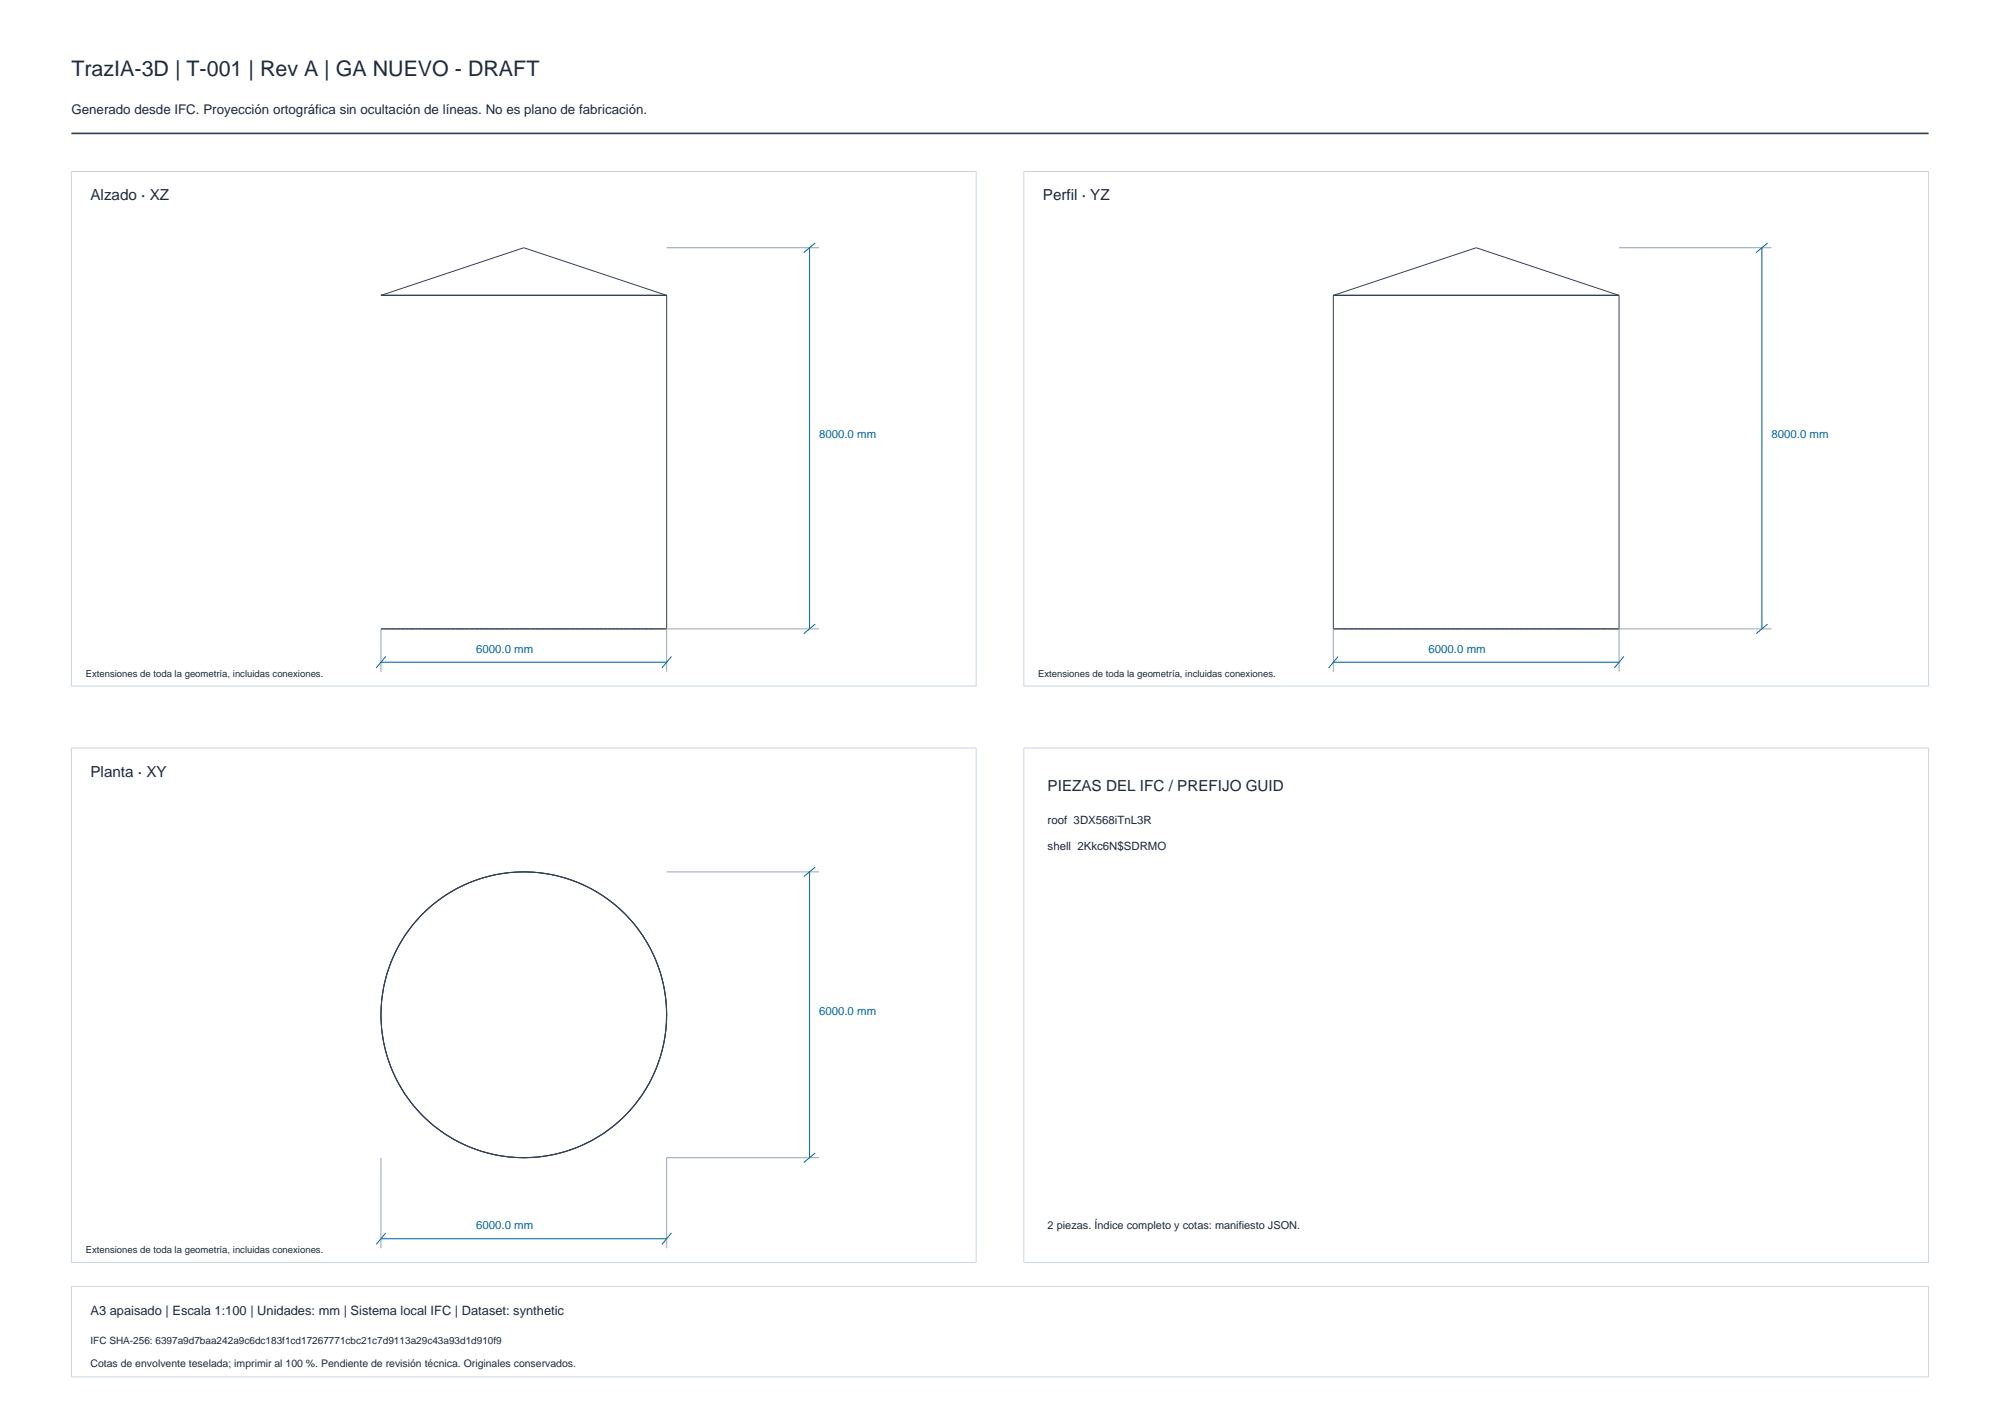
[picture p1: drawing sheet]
<svg xmlns="http://www.w3.org/2000/svg" width="420mm" height="297mm" viewBox="0 0 420 297" stroke-linecap="round" stroke-linejoin="round" font-family="sans-serif">
<defs><g id="words">
<text font-size="4.5" fill="#1e293b" x="15" y="16">TrazIA-3D | T-001 | Rev A | GA NUEVO - DRAFT</text>
<g font-size="3.2" fill="#1e293b">
<text x="19" y="42">Alzado · XZ</text>
<text x="219" y="42">Perfil · YZ</text>
<text x="19" y="163">Planta · XY</text>
<text x="220" y="166">PIEZAS DEL IFC / PREFIJO GUID</text>
</g>
<text font-size="2.8" fill="#1e293b" x="15" y="24">Generado desde IFC. Proyección ortográfica sin ocultación de líneas. No es plano de fabricación.</text>
<text font-size="2.7" fill="#1e293b" x="19" y="276">A3 apaisado | Escala 1:100 | Unidades: mm | Sistema local IFC | Dataset: synthetic</text>
<g font-size="2.4" fill="#0369a1">
<text x="172" y="92">8000.0 mm</text>
<text x="372" y="92">8000.0 mm</text>
<text x="100" y="137">6000.0 mm</text>
<text x="300" y="137">6000.0 mm</text>
<text x="172" y="213">6000.0 mm</text>
<text x="100" y="258">6000.0 mm</text>
</g>
<g font-size="2.4" fill="#1e293b">
<text x="220" y="173">roof 3DX568iTnL3R</text>
<text x="220" y="178.5">shell 2Kkc6N$SDRMO</text>
</g>
<text font-size="2.3" fill="#1e293b" x="220" y="258">2 piezas. Índice completo y cotas: manifiesto JSON.</text>
<text font-size="2.2" fill="#1e293b" x="19" y="287">Cotas de envolvente teselada; imprimir al 100 %. Pendiente de revisión técnica. Originales conservados.</text>
<text font-size="2.1" fill="#1e293b" x="19" y="282">IFC SHA-256: 6397a9d7baa242a9c6dc183f1cd17267771cbc21c7d9113a29c43a93d1d910f9</text>
<g font-size="2" fill="#1e293b">
<text x="18" y="142">Extensiones de toda la geometría, incluidas conexiones.</text>
<text x="218" y="142">Extensiones de toda la geometría, incluidas conexiones.</text>
<text x="18" y="263">Extensiones de toda la geometría, incluidas conexiones.</text>
</g>
</g></defs>
<path d="M15 36h190v108h-190zM215 36h190v108h-190zM15 157h190v108h-190zM215 157h190v108h-190zM15 270h390v19h-390z" fill="none" stroke="#cbd5e1" stroke-width=".21"/>
<g fill="none" stroke="#334155" stroke-width=".21">
<path d="M80 62l30-10 30 10M80 62h60M80 62h.1M140 62v70h-60M280 62h60M280 62l30-10 30 10M280 62v70h60v-70M80 132h.1M83.5 198.9a30 30 0 0 0 2.7 32.3 30 30 0 0 0 30.6 11M83.5 198.9a30 30 0 0 0 6.4 36.3 30 30 0 0 0 36.8 2.7M126.7 188.1a30 30 0 0 1 13.3 24.9M126.7 188.1a30 30 0 0 0-43.2 10.8"/>
<path d="M140 213a30 30 0 0 1-13.3 24.9M140 213a30 30 0 0 1-5.5 17.4M126.7 237.9a30 30 0 0 1-8.9 4.1M133.8 231.2a30 30 0 0 1-7.1 6.7"/>
</g>
<path d="M140 52h32M340 52h32M80 132v9M172 132h-32v9M280 132v9M372 132h-32v9M140 183h32M80 243v19M172 243h-32v19" fill="none" stroke="#94a3b8" stroke-width=".21"/>
<path d="M170 52v80M370 52v80M80 139h60M280 139h60M170 183v60M80 260h60" fill="none" stroke="#0369a1" stroke-width=".23"/>
<path d="M171.2 51l-2.4 2M371.2 51l-2.4 2M81 137.8l-2 2.4M141 137.8l-2 2.4M171.2 131l-2.4 2M281 137.8l-2 2.4M341 137.8l-2 2.4M371.2 131l-2.4 2M171.2 182l-2.4 2M81 258.8l-2 2.4M141 258.8l-2 2.4M171.2 242l-2.4 2" fill="none" stroke="#0369a1" stroke-width=".21"/>
<path d="M15 28h390" fill="none" stroke="#334155" stroke-width=".35"/>
<use href="#words"/>
</svg>
